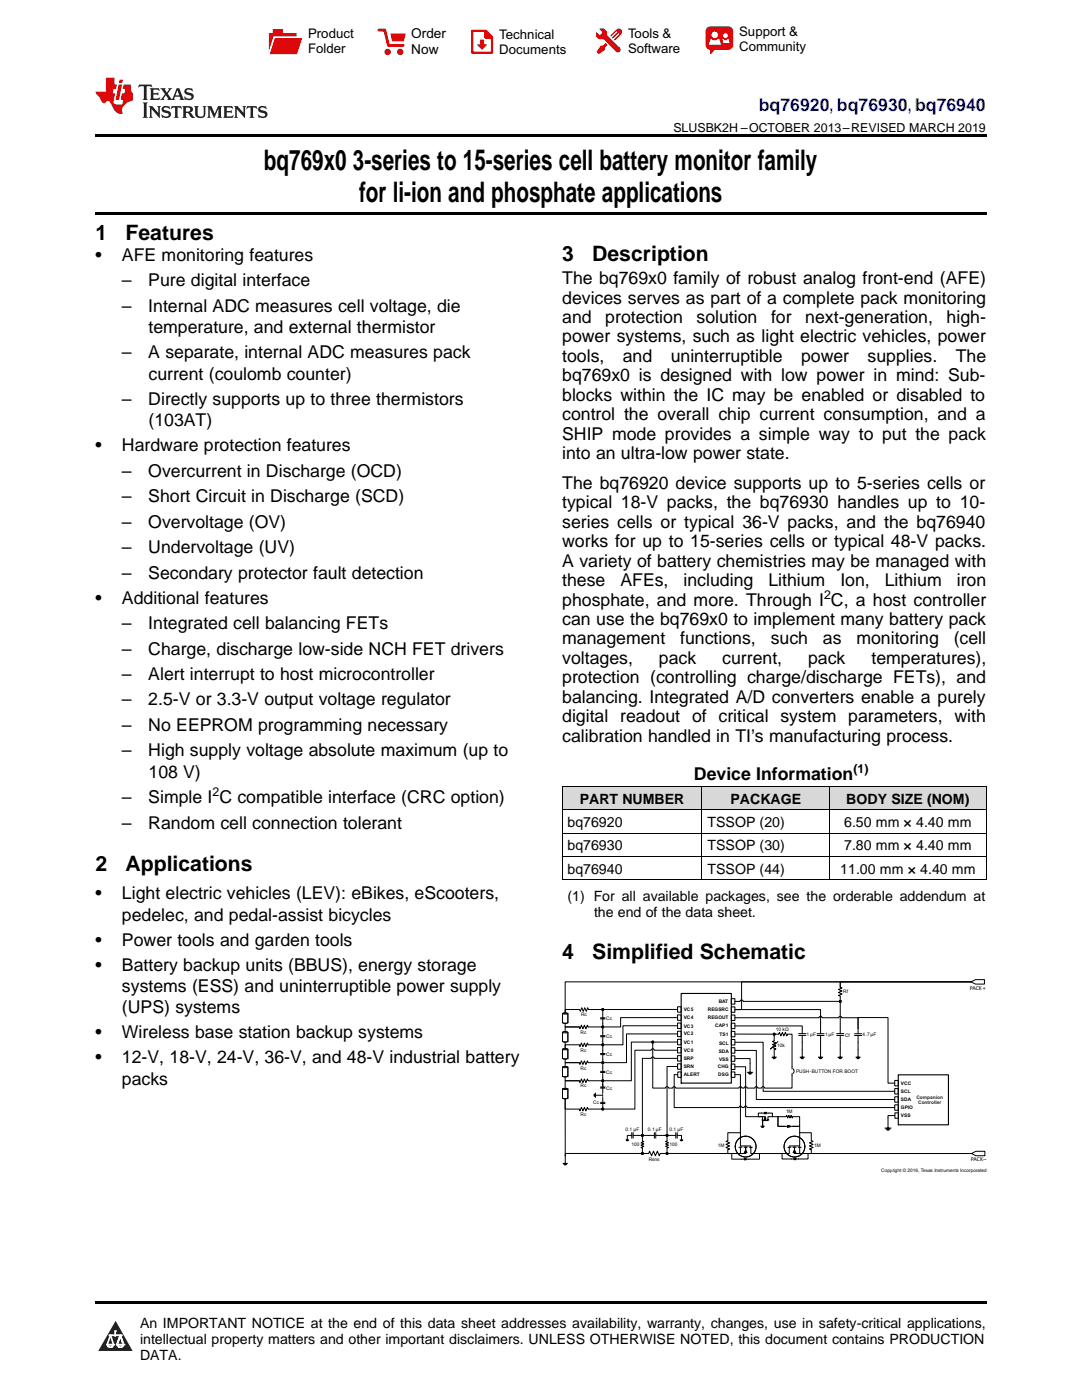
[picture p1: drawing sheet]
<svg xmlns="http://www.w3.org/2000/svg" width="216mm" height="279mm" viewBox="0 0 216 279" stroke-linecap="round" stroke-linejoin="round" font-family="sans-serif">
<defs><g id="words">
<g font-size="5.6">
<text x="52.7" y="33.9">bq769x0</text>
<text x="70.4" y="33.9">3-series to 15-series cell battery monitor family</text>
<text x="71.6" y="40.3">for li-ion and phosphate applications</text>
</g>
<g font-size="4.2">
<text x="19" y="47.8">1</text>
<text x="25" y="47.8">Features</text>
<text x="112.2" y="52">3</text>
<text x="118.2" y="52">Description</text>
<text x="19" y="173.8">2</text>
<text x="25" y="173.8">Applications</text>
<text x="112.2" y="191.5">4</text>
<text x="118.2" y="191.5">Simplified Schematic</text>
</g>
<text font-size="3.5" fill="#00f" x="151.4" y="22.2">bq76920, bq76930, bq76940</text>
<g font-size="3.5">
<text x="19" y="52">•</text>
<text x="24.3" y="52">AFE monitoring features</text>
<text x="24.3" y="57.1">–</text>
<text x="29.6" y="57.1">Pure digital interface</text>
<text x="112.2" y="56.7">The bq769x0 family of robust analog front-end (AFE)</text>
<text x="24.3" y="62.2">–</text>
<text x="29.6" y="62.2">Internal ADC measures cell voltage, die</text>
<text x="112.2" y="60.6">devices serves as part of a complete pack monitoring</text>
<text x="112.2" y="64.5">and</text>
<text x="120.8" y="64.5">protection</text>
<text x="139" y="64.5">solution</text>
<text x="153.9" y="64.5">for</text>
<text x="160.7" y="64.5">next-generation,</text>
<text x="188.9" y="64.5">high-</text>
<text x="24.3" y="71.5">–</text>
<text x="29.6" y="71.5">A separate, internal ADC measures pack</text>
<text x="29.6" y="66.4">temperature, and external thermistor</text>
<text x="112.2" y="68.3">power systems, such as light electric vehicles, power</text>
<text x="29.6" y="75.7">current (coulomb counter)</text>
<text x="112.2" y="72.2">tools,</text>
<text x="112.2" y="76.1">bq769x0 is designed with low power in mind: Sub-</text>
<text x="124.3" y="72.2">and</text>
<text x="133.8" y="72.2">uninterruptible</text>
<text x="159.8" y="72.2">power</text>
<text x="173.1" y="72.2">supplies.</text>
<text x="190.7" y="72.2">The</text>
<text x="24.3" y="80.8">–</text>
<text x="29.6" y="80.8">Directly supports up to three thermistors</text>
<text x="112.2" y="80">blocks within the IC may be enabled or disabled to</text>
<text x="112.2" y="83.9">control the overall chip current consumption, and a</text>
<text x="29.6" y="85.1">(103AT)</text>
<text x="112.2" y="87.7">SHIP mode provides a simple way to put the pack</text>
<text x="19" y="90.1">•</text>
<text x="24.3" y="90.1">Hardware protection features</text>
<text x="24.3" y="95.1">–</text>
<text x="29.6" y="95.1">Overcurrent in Discharge (OCD)</text>
<text x="112.2" y="91.6">into an ultra-low power state.</text>
<text x="24.3" y="100.2">–</text>
<text x="29.6" y="100.2">Short Circuit in Discharge (SCD)</text>
<text x="112.2" y="97.6">The bq76920 device supports up to 5-series cells or</text>
<text x="112.2" y="101.5">typical 18-V packs, the bq76930 handles up to 10-</text>
<text x="24.3" y="105.3">–</text>
<text x="29.6" y="105.3">Overvoltage (OV)</text>
<text x="112.2" y="105.3">series cells or typical 36-V packs, and the bq76940</text>
<text x="24.3" y="110.4">–</text>
<text x="29.6" y="110.4">Undervoltage (UV)</text>
<text x="112.2" y="109.2">works for up to 15-series cells or typical 48-V packs.</text>
<text x="112.2" y="113.1">A variety of battery chemistries may be managed with</text>
<text x="24.3" y="115.5">–</text>
<text x="29.6" y="115.5">Secondary protector fault detection</text>
<text x="112.2" y="117">these</text>
<text x="123.8" y="117">AFEs,</text>
<text x="136.4" y="117">including</text>
<text x="153.3" y="117">Lithium</text>
<text x="167.7" y="117">Ion,</text>
<text x="176.6" y="117">Lithium</text>
<text x="190.9" y="117">iron</text>
<text x="19" y="120.5">•</text>
<text x="24.3" y="120.5">Additional features</text>
<text x="24.3" y="125.6">–</text>
<text x="29.6" y="125.6">Integrated cell balancing FETs</text>
<text x="112.2" y="120.9">phosphate, and more. Through I C, a host controller</text>
<text x="112.2" y="124.7">can use the bq769x0 to implement many battery pack</text>
<text x="24.3" y="130.6">–</text>
<text x="29.6" y="130.6">Charge, discharge low-side NCH FET drivers</text>
<text x="112.2" y="128.6">management</text>
<text x="135.7" y="128.6">functions,</text>
<text x="153.8" y="128.6">such</text>
<text x="164.2" y="128.6">as</text>
<text x="170.9" y="128.6">monitoring</text>
<text x="190.3" y="128.6">(cell</text>
<text x="24.3" y="135.7">–</text>
<text x="29.6" y="135.7">Alert interrupt to host microcontroller</text>
<text x="112.2" y="132.5">voltages,</text>
<text x="112.2" y="136.4">protection (controlling charge/discharge FETs), and</text>
<text x="131.5" y="132.5">pack</text>
<text x="144.1" y="132.5">current,</text>
<text x="161.3" y="132.5">pack</text>
<text x="173.9" y="132.5">temperatures),</text>
<text x="24.3" y="140.8">–</text>
<text x="29.6" y="140.8">2.5-V or 3.3-V output voltage regulator</text>
<text x="112.2" y="140.3">balancing. Integrated A/D converters enable a purely</text>
<text x="24.3" y="145.9">–</text>
<text x="29.6" y="145.9">No EEPROM programming necessary</text>
<text x="112.2" y="144.1">digital readout of critical system parameters, with</text>
<text x="112.2" y="148">calibration handled in TI’s manufacturing process.</text>
<text x="24.3" y="151">–</text>
<text x="29.6" y="151">High supply voltage absolute maximum (up to</text>
<text x="29.6" y="155.2">108 V)</text>
<text x="138.5" y="155.8">Device Information</text>
<text x="24.3" y="160.3">–</text>
<text x="29.6" y="160.3">Simple I C compatible interface (CRC option)</text>
<text x="24.3" y="165.3">–</text>
<text x="29.6" y="165.3">Random cell connection tolerant</text>
<text x="19" y="179.5">•</text>
<text x="24.3" y="179.5">Light electric vehicles (LEV): eBikes, eScooters,</text>
<text x="24.3" y="183.7">pedelec, and pedal-assist bicycles</text>
<text x="19" y="188.7">•</text>
<text x="24.3" y="188.7">Power tools and garden tools</text>
<text x="19" y="193.7">•</text>
<text x="24.3" y="193.7">Battery backup units (BBUS), energy storage</text>
<text x="24.3" y="198">systems (ESS) and uninterruptible power supply</text>
<text x="24.3" y="202.2">(UPS) systems</text>
<text x="19" y="207.2">•</text>
<text x="24.3" y="207.2">Wireless base station backup systems</text>
<text x="19" y="212.2">•</text>
<text x="24.3" y="212.2">12-V, 18-V, 24-V, 36-V, and 48-V industrial battery</text>
<text x="24.3" y="216.5">packs</text>
</g>
<g font-size="2.8">
<text x="115.7" y="160.4">PART NUMBER</text>
<text x="145.8" y="160.4">PACKAGE</text>
<text x="168.9" y="160.4">BODY SIZE (NOM)</text>
<text x="113.2" y="165.1">bq76920</text>
<text x="141.2" y="165.1">TSSOP (20)</text>
<text x="168.5" y="165.1">6.50 mm × 4.40 mm</text>
<text x="113.2" y="169.7">bq76930</text>
<text x="141.2" y="169.7">TSSOP (30)</text>
<text x="168.5" y="169.7">7.80 mm × 4.40 mm</text>
<text x="113.2" y="174.4">bq76940</text>
<text x="113.2" y="179.9">(1) For all available packages, see the orderable addendum at</text>
<text x="141.2" y="174.4">TSSOP (44)</text>
<text x="167.7" y="174.4">11.00 mm × 4.40 mm</text>
<text x="118.5" y="183.1">the end of the data sheet.</text>
<text x="27.9" y="265">An IMPORTANT NOTICE at the end of this data sheet addresses availability, warranty, changes, use in safety-critical applications,</text>
<text x="27.9" y="268.2">intellectual property matters and other important disclaimers. UNLESS OTHERWISE NOTED, this document contains PRODUCTION</text>
<text x="27.9" y="271.4">DATA.</text>
</g>
<g font-size="2.7">
<text x="82.1" y="7.7">Order</text>
<text x="82.1" y="10.7">Now</text>
</g>
<g font-size="2.6">
<text x="61.5" y="7.6">Product</text>
<text x="61.5" y="10.6">Folder</text>
<text x="99.6" y="7.8">Technical</text>
<text x="99.6" y="10.8">Documents</text>
<text x="125.3" y="7.6">Tools &amp;</text>
<text x="125.3" y="10.6">Software</text>
<text x="147.5" y="7.2">Support &amp;</text>
<text x="147.5" y="10.2">Community</text>
</g>
<g font-size="2.5">
<text x="134.4" y="26.3">SLUSBK2H –OCTOBER 2013–REVISED MARCH 2019</text>
<text x="164.4" y="119.5">2</text>
<text x="170.3" y="154.3">(1)</text>
<text x="42.4" y="158.9">2</text>
</g>
<g font-size="1.2">
<text x="193.5" y="197.6">PACK+</text>
<text x="193.7" y="231.8">PACK–</text>
</g>
<g font-size="1">
<text x="115.9" y="202.8">Rc</text>
<text x="121" y="203.7">Cc</text>
<text x="136.4" y="201.8">VC5</text>
<text x="136.4" y="203.4">VC4</text>
<text x="141.2" y="201.8">REGSRC</text>
<text x="141.2" y="203.4">REGOUT</text>
<text x="143.4" y="200.2">BAT</text>
<text x="168.3" y="198.2">Rf</text>
<text x="115.9" y="206.3">Rc</text>
<text x="115.9" y="209.9">Rc</text>
<text x="121" y="207.2">Cc</text>
<text x="136.4" y="205.1">VC3</text>
<text x="136.4" y="206.6">VC2</text>
<text x="136.4" y="208.3">VC1</text>
<text x="136.4" y="209.9">VC0</text>
<text x="142.7" y="205">CAP1</text>
<text x="143.5" y="208.5">SCL</text>
<text x="143.5" y="206.8">TS1</text>
<text x="154.8" y="205.7">10 kΩ</text>
<text x="155.1" y="208.9">10k</text>
<text x="160.9" y="206.8">1 µF</text>
<text x="164.6" y="206.8">1µF</text>
<text x="168.6" y="206.9">Cf</text>
<text x="172.1" y="206.8">4.7µF</text>
<text x="115.9" y="213.5">Rc</text>
<text x="121" y="214.3">Cc</text>
<text x="121" y="210.8">Cc</text>
<text x="136.4" y="214.8">ALERT</text>
<text x="136.4" y="213.2">SRN</text>
<text x="136.4" y="211.5">SRP</text>
<text x="143.3" y="213.2">CHG</text>
<text x="143.3" y="214.8">DSG</text>
<text x="143.4" y="210.1">SDA</text>
<text x="143.5" y="211.7">VSS</text>
<text x="158.8" y="214.1">PUSH-BUTTON FOR BOOT</text>
<text x="115.9" y="217">Rc</text>
<text x="118.4" y="220.3">Cc</text>
<text x="121" y="217.5">Cc</text>
<text x="179.8" y="216.5">VCC</text>
<text x="179.8" y="221.3">GPIO</text>
<text x="179.8" y="219.8">SDA</text>
<text x="179.8" y="218.1">SCL</text>
<text x="115.9" y="222.7">Rc</text>
<text x="124.8" y="225.6">0.1 µF</text>
<text x="129.3" y="225.6">0.1 µF</text>
<text x="133.6" y="225.6">0.1 µF</text>
<text x="156.8" y="222.2">1M</text>
<text x="179.8" y="223">VSS</text>
<text x="126" y="228.7">100</text>
<text x="129.4" y="231.6">Rsns</text>
<text x="133.6" y="228.7">100</text>
<text x="143.3" y="228.8">1M</text>
<text x="162.5" y="228.8">1M</text>
</g>
<g font-size="1" fill="#231f20">
<text x="182.9" y="219.3">Companion</text>
<text x="183.2" y="220.4">Controller</text>
</g>
<text font-size=".9" x="175.9" y="233.8">Copyright © 2016, Texas Instruments Incorporated</text>
</g></defs>
<g fill="#d8d8d8">
<path d="M112.2 157h27.9v4.7h-27.9z"/>
<path d="M140.1 157h25.4v4.7h-25.4z"/>
<path d="M165.5 157h31.3v4.7h-31.3z"/>
</g>
<path d="M23.1 263.6l3.4 6h-6.9z" fill="#231f20"/>
<path d="M21.4 268.3h1.2l-.3 .6h-.3a.55 .55 0 0 1-.6-.6z" fill-rule="evenodd" fill="#fff"/>
<path d="M21.4 268.3h1.2l-.3 .6h-.3a.55 .55 0 0 1-.6-.6z" fill="none" stroke="#231f20" stroke-width=".34"/>
<path d="M21.4 268.3l1.2 .1-.3 .5h-.5z" fill="none" stroke="#fff" stroke-width=".34"/>
<path d="M23 266.6h.1" fill="none" stroke="#fff" stroke-width=".34"/>
<path d="M23 265.6v1z" fill="#fff"/>
<path d="M23 265.6v1z" fill="none" stroke="#fff" stroke-width=".34"/>
<circle cx="23" cy="265.6" r=".17" fill="#fff"/>
<path d="M21.9 266.5h.1" fill="none" stroke="#fff" stroke-width=".34"/>
<path d="M21.9 266.5h2.3z" fill="#fff"/>
<path d="M21.9 266.5h2.3z" fill="none" stroke="#fff" stroke-width=".34"/>
<circle cx="24.2" cy="266.5" r=".17" fill="#fff"/>
<path d="M23.3 268.3h.1" fill="none" stroke="#fff" stroke-width=".34"/>
<path d="M24 266.5l-.7 1.8z" fill="#fff"/>
<path d="M24 266.5l-.7 1.8z" fill="none" stroke="#fff" stroke-width=".34"/>
<path d="M24 266.5l.7 1.8z" fill="#fff"/>
<path d="M24 266.5l.7 1.8z" fill="none" stroke="#fff" stroke-width=".34"/>
<path d="M24.6 268.3h.1" fill="none" stroke="#fff" stroke-width=".34"/>
<circle cx="21.4" cy="268.3" r=".17" fill="#fff"/>
<path d="M22.1 266.5l-.7 1.8z" fill="#fff"/>
<path d="M22.1 266.5l-.7 1.8z" fill="none" stroke="#fff" stroke-width=".34"/>
<path d="M22.1 266.5l.5 1.8z" fill="#fff"/>
<path d="M22.1 266.5l.5 1.8z" fill="none" stroke="#fff" stroke-width=".34"/>
<circle cx="22.6" cy="268.3" r=".17" fill="#fff"/>
<path d="M23.4 268.3h1.3a.65 .65 0 0 1-.7 .6 .65 .65 0 0 1-.6-.6z" fill-rule="evenodd" fill="#fff"/>
<path d="M23.4 268.3h1.3a.65 .65 0 0 1-.7 .6 .65 .65 0 0 1-.6-.6z" fill="none" stroke="#231f20" stroke-width=".34"/>
<path d="M23.4 268.3h1.3l-.4 .6h-.6z" fill="none" stroke="#fff" stroke-width=".34"/>
<path d="M23.3 268.3h.1" fill="none" stroke="#fff" stroke-width=".34"/>
<circle cx="24.7" cy="268.3" r=".17" fill="#fff"/>
<path d="M19 259.7h177.8v.5h-177.8z" fill="#000"/>
<path d="M112.8 211.4v.7h2.8M115.6 212.1l.1 .3 .3-.7 .3 .7 .3-.7 .3 .7 .3-.7 .2 .4M115.6 215.7l.1 .3 .3-.7 .3 .7 .3-.7 .3 .7 .3-.7 .2 .4M115.6 212.1h-2.8v.9M117.4 204.9l-.2-.3-.3 .7-.3-.7-.3 .7-.3-.7-.3 .7-.1-.4h-2.8v1.1M117.4 208.5l-.2-.3-.3 .7-.3-.7-.3 .7-.3-.7-.3 .7-.1-.4h-2.8v.9" fill="none" stroke="#000" stroke-width=".2"/>
<path d="M112.2 209.4l.6-.1 .5 .1v1.8l-.5 .2-.6-.2z" fill-rule="evenodd" fill="#fff"/>
<path d="M112.2 209.4l.6-.1 .5 .1v1.8l-.5 .2-.6-.2zM112.2 209.4l.6 .1 .5-.1M112.8 214.9v.8h2.8h-2.8v1.6" fill="none" stroke="#000" stroke-width=".2"/>
<path d="M112.2 213l.6-.2 .5 .2v1.8l-.5 .1-.6-.1z" fill-rule="evenodd" fill="#fff"/>
<path d="M112.2 213l.6-.2 .5 .2v1.8l-.5 .1-.6-.1zM112.2 213l.6 .1 .5-.1M112.8 204.2v.7h2.8M112.8 208v1.4M115.6 201.5h-2.8v.6M112.3 232.2h.9M112.5 232.3h.6M112.6 232.5h.3M112.8 230.7v1.5M129.4 230.2l.2-.5 .4 1 .4-1 .4 1 .4-1 .4 1 .1-.5" fill="none" stroke="#000" stroke-width=".2"/>
<path d="M112.2 206l.6-.1 .5 .1v1.8l-.5 .2-.6-.2z" fill-rule="evenodd" fill="#fff"/>
<g fill="none" stroke="#000" stroke-width=".2">
<path d="M112.2 206l.6-.1 .5 .1v1.8l-.5 .2-.6-.2zM112.2 206l.6 .2 .5-.2M112.8 219.3v11.4M117.4 204.9h2.7M117.4 208.5h2.7M117.4 212.1h2.7M117.4 215.7h2.7M119.8 203.3h.9M119.8 203.1h.9M119.8 206.9h.9M119.8 206.7h.9M119.8 214h.9"/>
<path d="M119.8 213.8h.9M119.8 217.2h.9M119.8 216.9h.9M119.8 210.5h.9M119.8 210.3h.9M120.1 204.8h.3v.3h-.3zM120.1 208.4h.3v.2h-.3zM120.1 211.9h.3v.3h-.3zM120.1 215.6h.3v.2h-.3zM120.3 202.5v.6M120.3 203.3v1.5M120.3 205.1v1.6"/>
<path d="M120.3 206.9v1.4M120.3 208.7v1.6M120.3 210.5v1.4M120.3 212.3v1.5M120.3 214v1.5M120.3 215.9v1M120.3 217.2v.8M170.5 206.7h1.4M170.5 206.3h1.4M171.2 205.2v1.1M171.2 206.7v2.8M120.1 221.2h.3v.3h-.2z"/>
<path d="M125.2 226.6h.9M126.1 226v1.2M126.3 226v1.2M126.3 226.6h1.2M128.2 226.8v.9l.3 .1-.6 .3 .6 .2-.6 .2 .6 .3-.6 .2 .3 .1"/>
</g>
<g fill="#000">
<path d="M120.1 204.8h.3v.3h-.3z" fill-rule="evenodd"/>
<path d="M120.1 208.4h.3v.2h-.3z" fill-rule="evenodd"/>
<path d="M120.1 211.9h.3v.3h-.3z" fill-rule="evenodd"/>
<path d="M120.1 215.6h.3v.2h-.3z" fill-rule="evenodd"/>
<path d="M120.1 221.2h.3v.3h-.2z" fill-rule="evenodd"/>
</g>
<path d="M135.2 200.9h.7v1.1h-.7z" fill-rule="evenodd" fill="#fff"/>
<path d="M135.2 200.9h.7v1.1h-.7z" fill="none" stroke="#000" stroke-width=".2"/>
<path d="M135.2 202.5h.7v1.1h-.7z" fill-rule="evenodd" fill="#fff"/>
<path d="M135.2 202.5h.7v1.1h-.7z" fill="none" stroke="#000" stroke-width=".2"/>
<path d="M135.2 204.2h.7v1.1h-.7z" fill-rule="evenodd" fill="#fff"/>
<path d="M135.2 204.2h.7v1.1h-.7z" fill="none" stroke="#000" stroke-width=".2"/>
<path d="M135.2 205.8h.7v1.1h-.7z" fill-rule="evenodd" fill="#fff"/>
<path d="M135.2 205.8h.7v1.1h-.7z" fill="none" stroke="#000" stroke-width=".2"/>
<path d="M135.2 207.4h.7v1.1h-.7z" fill-rule="evenodd" fill="#fff"/>
<path d="M135.2 207.4h.7v1.1h-.7z" fill="none" stroke="#000" stroke-width=".2"/>
<path d="M135.2 209h.7v1.1h-.7z" fill-rule="evenodd" fill="#fff"/>
<path d="M135.2 209h.7v1.1h-.7z" fill="none" stroke="#000" stroke-width=".2"/>
<path d="M135.2 210.7h.7v1.1h-.7z" fill-rule="evenodd" fill="#fff"/>
<path d="M135.2 210.7h.7v1.1h-.7z" fill="none" stroke="#000" stroke-width=".2"/>
<path d="M135.2 212.3h.7v1.1h-.7z" fill-rule="evenodd" fill="#fff"/>
<path d="M135.2 212.3h.7v1.1h-.7z" fill="none" stroke="#000" stroke-width=".2"/>
<path d="M145.9 213.9h.7v1.1h-.7z" fill-rule="evenodd" fill="#fff"/>
<path d="M145.9 213.9h.7v1.1h-.7z" fill="none" stroke="#000" stroke-width=".2"/>
<path d="M145.9 212.4h.7v1h-.7z" fill-rule="evenodd" fill="#fff"/>
<path d="M145.9 212.4h.7v1h-.7z" fill="none" stroke="#000" stroke-width=".2"/>
<path d="M145.9 210.7h.7v1.1h-.7z" fill-rule="evenodd" fill="#fff"/>
<path d="M145.9 210.7h.7v1.1h-.7z" fill="none" stroke="#000" stroke-width=".2"/>
<path d="M145.9 209.1h.7v1.1h-.7z" fill-rule="evenodd" fill="#fff"/>
<path d="M145.9 209.1h.7v1.1h-.7z" fill="none" stroke="#000" stroke-width=".2"/>
<path d="M145.9 199.3h.7v1.1h-.7z" fill-rule="evenodd" fill="#fff"/>
<path d="M145.9 199.3h.7v1.1h-.7z" fill="none" stroke="#000" stroke-width=".2"/>
<path d="M145.9 200.9h.7v1.1h-.7z" fill-rule="evenodd" fill="#fff"/>
<path d="M145.9 200.9h.7v1.1h-.7z" fill="none" stroke="#000" stroke-width=".2"/>
<path d="M145.9 202.6h.7v1.1h-.7z" fill-rule="evenodd" fill="#fff"/>
<path d="M145.9 202.6h.7v1.1h-.7z" fill="none" stroke="#000" stroke-width=".2"/>
<path d="M145.9 204.2h.7v1.1h-.7z" fill-rule="evenodd" fill="#fff"/>
<path d="M145.9 204.2h.7v1.1h-.7z" fill="none" stroke="#000" stroke-width=".2"/>
<path d="M145.9 205.8h.7v1.1h-.7z" fill-rule="evenodd" fill="#fff"/>
<path d="M145.9 205.8h.7v1.1h-.7z" fill="none" stroke="#000" stroke-width=".2"/>
<path d="M145.9 207.5h.7v1h-.7z" fill-rule="evenodd" fill="#fff"/>
<g fill="none" stroke="#000" stroke-width=".2">
<path d="M167.5 199.8h-19.2l-.3-.2-.3 .2-1.1 .1M167.5 199.7h.3v.3h-.2zM112.8 219.3v2h2.8l.1 .4 .3-.7 .3 .7 .3-.7 .3 .7 .3-.7 .2 .3M135.2 206.3h-10.2v5.8h-4.5M135.2 204.7h-10.9v3.8h-3.8M135.2 211.2h-4.7a.3 .3 0 0 0-.3-.3 .3 .3 0 0 0-.2 .3h-1.8v15.2M135.2 212.8h-2.1v13.6M135.2 208h-4.8M145.9 207.5h.7v1h-.7zM146.6 214.5h1.1v11.6M146.6 204.7h13.5v1.6M146.6 211.3h3.1v.9"/>
<path d="M159.4 206.6h1.4M159.4 206.3h1.4M160.1 206.6v1.5M167 206.6h1.4M167 206.3h1.4M167.7 200v6.3M167.7 206.6v2.9M124.9 227.5h.5M125 227.6h.3M125.1 227.7h.2M125.2 226.6v.9M127.5 226.6h.5"/>
<path d="M128 226.5h.3v.2l-.2 .1zM128 230.1h.3v.2h-.3zM128.2 229.1v.9M128.4 230.2h1M131.7 230.2h1.2M132.9 226.5h.4v.2h-.4zM132.9 230.1h.4v.2h-.4zM133.1 226.8v.9l-.3 .1 .6 .3-.6 .2 .6 .2-.6 .3 .6 .2-.3 .1v.9M133.7 226.6h1.1M134.8 226v1.2M135.1 226.6h.9M135.1 226v1.2"/>
<path d="M135.7 227.5h.6M135.8 227.6h.4M135.9 227.7h.2M136 226.6v.9"/>
</g>
<g fill="#000">
<path d="M167.5 199.7h.3v.3h-.2z" fill-rule="evenodd"/>
<path d="M128 226.5h.3v.2l-.2 .1z" fill-rule="evenodd"/>
<path d="M128 230.1h.3v.2h-.3z" fill-rule="evenodd"/>
<path d="M132.9 226.5h.4v.2h-.4z" fill-rule="evenodd"/>
<path d="M132.9 230.1h.4v.2h-.4z" fill-rule="evenodd"/>
</g>
<path d="M112.2 217.3l.6-.1 .5 .1v1.9l-.5 .1-.6-.1z" fill-rule="evenodd" fill="#fff"/>
<path d="M167.7 197l.3 .2-.7 .3 .7 .3-.7 .3 .7 .3-.7 .3 .4 .1v.9M112.2 217.3l.6-.1 .5 .1v1.9l-.5 .1-.6-.1zM112.2 217.3l.6 .2 .5-.2M149.1 214h1.1M149.3 214.2h.7M149.5 214.4h.3M149.7 212.2v1.8" fill="none" stroke="#000" stroke-width=".2"/>
<circle cx="158.5" cy="228.8" r="2.07" fill="#fff"/>
<g fill="none" stroke="#000" stroke-width=".2">
<path d="M157.2 229h.6M157.5 229v1.2h-1.7M158.2 229h.6M158.5 229.5l.3 .5h-.5zM158.5 230v-1v1.2h1.1M159.3 229h.6M159.6 226.1v2.6h-2.1M161.9 227.6l.3 .2-.7 .3 .7 .3-.7 .3 .7 .3-.7 .3 .4 .2v.7h-2.3v-1.2"/>
<circle cx="158.5" cy="228.8" r="2.07"/>
</g>
<path d="M158.5 229.5l.3 .5h-.5z" fill="#000"/>
<circle cx="148.8" cy="228.8" r="2.07" fill="#fff"/>
<g fill="none" stroke="#000" stroke-width=".2">
<path d="M115.6 201.5l.2 .3 .3-.7 .3 .7 .3-.7 .3 .7 .3-.7 .1 .4h2.7M120.1 201.3h.3v.3h-.3zM120.3 201.6v.8M135.2 203.1h-11.4v1.8h-3.3M135.2 201.5h-14.7M146.6 206.4h7.7M154.5 207.7l-.4 .2 .7 .3-.7 .3 .7 .3-.7 .2 .7 .3-.3 .2M155.2 207.8l-1.5 1.6 .1-.1M133.3 230.2h12.7M146 230.2v1.1h2M147.4 229h.7M147.7 229v1.2h-1.7"/>
<path d="M148.5 229h.6M148.8 229.5l.3 .5h-.6zM148.8 230v-1v1.2h-1.1M149.5 229h.6M149.8 228.7h-2.1v-2.6h-2.5v1.5l-.3 .2 .7 .3-.7 .3 .7 .3-.7 .3 .7 .3-.4 .2v.7h.8M149.8 229v1.2h1.7M151.5 230.2v1.1h-2.1M151.5 230.2h4.3"/>
<circle cx="148.8" cy="228.8" r="2.07"/>
</g>
<g fill="#000">
<path d="M148.8 229.5l.3 .5h-.6z"/>
<path d="M120.1 201.3h.3v.3h-.3z" fill-rule="evenodd"/>
<path d="M153.8 209.2l1.4-1.4-1.5 1.6z" fill-rule="evenodd"/>
</g>
<path d="M135.2 213.9h.8v1.1h-.8z" fill-rule="evenodd" fill="#fff"/>
<g fill="none" stroke="#000" stroke-width=".2">
<path d="M130.1 208h-4.1v7.7h-5.5M130.1 207.8h.2l.1 .3h-.2zM135.2 213.9h.8v1.1h-.8zM146.6 212.9h2.2v10h3.4v.6M157.2 206.4h.8v6.9M158 214.2v.5M158.2 213.3l.2 .5-.2 .4M151.8 224.8h.7M151.9 224.9h.5M152 222.9h-.7v-.8h2.8v.8M152 223.5h.3M152 225h.3"/>
<path d="M152.2 222.9h.5v.6v-.5M152.2 223.6v1.4v-1.4h1M152.5 222.1l.4-.1v.3zM152.5 222v.3M152.5 223.5h.4M152.7 222.9l.1 .3h-.2zM153.1 223.5h.3M154.1 222.9h-.9v.6M154.1 222.9h1.1v1.9h1.4M156.6 224.8h-1.4v-1.9h1.7l.1-.3 .2 .5 .2-.5 .2 .5 .3-.5 .2 .5 .1-.2h1.4v1.9h-1.4M156.6 224.8h1.6M157.2 224.6l.4 .2-.4 .2z"/>
<path d="M157.6 224.6v.4M158.2 224.8h1.4v1.3"/>
</g>
<g fill="#000">
<path d="M152.7 222.9l.1 .3h-.2zM152.5 222.1l.4-.1v.3zM157.2 224.6l.4 .2-.4 .2z"/>
<path d="M130.1 207.8h.2l.1 .3h-.2z" fill-rule="evenodd"/>
</g>
<path d="M135.9 198.3h10v17.9h-10z" fill="none" stroke="#000" stroke-width=".22"/>
<path d="M178.5 215.6h.7v1.1h-.7z" fill-rule="evenodd" fill="#fff"/>
<path d="M178.5 215.6h.7v1.1h-.7z" fill="none" stroke="#000" stroke-width=".2"/>
<path d="M178.5 217.3h.7v1h-.7z" fill-rule="evenodd" fill="#fff"/>
<path d="M178.5 217.3h.7v1h-.7z" fill="none" stroke="#000" stroke-width=".2"/>
<path d="M178.5 218.9h.7v1.1h-.7z" fill-rule="evenodd" fill="#fff"/>
<path d="M178.5 218.9h.7v1.1h-.7z" fill="none" stroke="#000" stroke-width=".2"/>
<path d="M178.5 220.5h.7v1.1h-.7z" fill-rule="evenodd" fill="#fff"/>
<path d="M178.5 220.5h.7v1.1h-.7z" fill="none" stroke="#000" stroke-width=".2"/>
<path d="M178.6 222.1h.7v1.1h-.7z" fill-rule="evenodd" fill="#fff"/>
<g fill="none" stroke="#000" stroke-width=".2">
<path d="M168 196h-.3v1M135.2 214.5h-.7v6.5h12.9l.3-.3 .3 .3h.5l.3-.3 .3 .3h29.4M146.6 203.1h16.8l.3-.3 .3 .3h3.4l.3-.3 .3 .3h3.2v2.1v-2.1h6v13.1h1.3M146.6 208h5.7v9.8h26.2M146.6 209.6h4.3v9.8h27.6M148 231.3h1.4M148.5 231.2l.4 .1-.4 .2zM148.9 231.2v.3M156.1 230.2v1.1h5.1v-1.1M158.4 231.3l.4-.2v.4zM158.4 231.1v.4M176.6 225.1h1.2"/>
<path d="M176.8 225.3h.8M177 225.5h.4M178.6 222.1h.7v1.1h-.7zM178.6 222.6h-1.4v2.5"/>
</g>
<path d="M179.2 214.5h10.1v10h-10.1z" fill="none" stroke="#000" stroke-width=".22"/>
<path d="M148.5 231.2l.4 .1-.4 .2zM158.4 231.3l.4-.2v.4z" fill="#000"/>
<path d="M112.2 202.3l.6-.2 .5 .2v1.8l-.5 .1-.6-.1z" fill-rule="evenodd" fill="#fff"/>
<g fill="none" stroke="#000" stroke-width=".2">
<path d="M112.2 202.3l.6-.2 .5 .2v1.8l-.5 .1-.6-.1zM112.2 202.3l.6 .1 .5-.1M118.5 218.4v.3M118.7 218.3v.6M118.8 218.1v.9M118.8 218.6h1.5M120.3 219.1v.9M130.2 208.1v9.1h2.6a.3 .3 0 0 1 .3-.3 .3 .3 0 0 1 .3 .3h.8l.3-.3 .3 .3h12.6l.2-.3a.3 .3 0 0 1 .4 .3h.5l.3-.3 .3 .3h1.5a.3 .3 0 0 1 .3-.3 .3 .3 0 0 1 .3 .3h.8a.3 .3 0 0 1 .3-.3 .3 .3 0 0 1 .3 .3h5.4v-2.5M135.2 209.6h-4.7l-.3-.3-.2 .3h-3.3v11.7h-6.2M146.6 201.5h17.1v4.8M154 211h.9M154.2 211.1h.6"/>
<path d="M154.3 206.3h.3v.2h-.3zM154.3 211.3h.3M154.5 206.6v1.1M154.5 209.5v1.5M154.7 206.4h.7l.1-.4 .3 .7 .3-.7 .3 .7 .3-.7 .3 .7 .2-.3M159.6 211h.9M159.8 211.1h.6M159.9 211.3h.3M160.1 208.1v2.9M163 206.7h1.4M163 206.3h1.4M163.3 211h.9"/>
<path d="M163.4 211.1h.6M163.6 211.3h.3M163.7 206.7v4.3M167.2 211h.9M167.4 211.1h.6M167.5 211.3h.3M167.7 209.5v1.5M170.8 211h.9M170.9 211.1h.6M171.1 211.3h.3M171.2 209.5v1.5M119.8 220h.9"/>
<path d="M119.8 220.2h.9M120.1 221.3h-2.7M120.3 220.2v1M128 230.2h-15.2v.5M128.4 226.6h2.2M130.6 226v1.2M130.8 226v1.2M130.8 226.6h2.1M159.6 226.1h2.3v1.5"/>
</g>
<path d="M154.3 206.3h.3v.2h-.3z" fill-rule="evenodd" fill="#000"/>
<path d="M193.8 196l.9-.5h1.7v.9h-1.7z" fill-rule="evenodd" fill="#fff"/>
<path d="M193.8 196l.9-.5h1.7v.9h-1.7zM193.8 196h-26.1v1M193.8 196h-45.8v5.5h-1.4M193.8 196h-81v6.1" fill="none" stroke="#000" stroke-width=".2"/>
<path d="M193.8 230.2l.9-.4h1.8v.9h-1.8z" fill-rule="evenodd" fill="#fff"/>
<g fill="none" stroke="#000" stroke-width=".2">
<path d="M112.2 157h84.6M112.2 157v18.6M140.1 157v18.6M165.5 157v18.6M196.8 157v18.6M112.2 175.6h84.6M112.2 170.9h84.6M112.2 166.3h84.6M112.2 161.6h84.6M120.3 218v1.1M132.6 226.6h1.2M161.3 230.2h32.5"/>
<path d="M193.8 230.2l.9-.4h1.8v.9h-1.8z"/>
</g>
<path d="M19 26.8h177.8v.6h-177.8zM19 42.3h177.8v.5h-177.8z" fill="#000"/>
<path d="M27.7 16.9l-.1 .6 .6-.3h.5v.2v2.2l-.2 .4h1l-.2-.4v-2.2v-.2h.5l.6 .3-.2-.6zM29.9 17.6l.2 .4v1.6l-.2 .4h1.9l.1-.6a1.09 1.09 0 0 1-1.3 .1v-.6h.6l.4 .2v-.7l-.2 .2h-.8v-.6l.2-.1a1.01 1.01 0 0 1 1 .3l-.1-.6zM32 17.6l.9 1.2-1 1.2h.9l-.2-.3 .5-.7 .5 .7-.3 .3h1.7l-.2-.3 .1-.4h1l.1 .4-.2 .3h1l-.3-.4-.7-2h-.5l-1 2.2-.8-1.1 .9-1.1h-.9l.2 .2-.4 .7-.4-.7 .2-.2zM35.4 18l.4 1h-.8zM37 17.7a.66 .66 0 0 0-.2 .8 .66 .66 0 0 0 .6 .4l.7 .2 .1 .2a.8 .8 0 0 1-.7 .4 .8 .8 0 0 1-.7-.5l.1 .8 .2-.2a.94 .94 0 0 0 1.1 .1 .94 .94 0 0 0 .4-.9 1.48 1.48 0 0 0-1.3-.6v-.4a1.1 1.1 0 0 1 1.2 .2l-.2-.6-.2 .1-.5-.1zM28.5 20.4l.2 .4v2.3l-.2 .4h1l-.2-.4v-2.3l.2-.4zM29.7 21.2l.2 .4v1.5l-.2 .4h.8l-.3-.4 .1-1.3 1.6 1.8v-2l.2-.4h-.7l.2 .2v1.1l-1.2-1.3zM32.5 21.3a.66 .66 0 0 0-.2 .8 .66 .66 0 0 0 .6 .4l.6 .2 .2 .2a.8 .8 0 0 1-.8 .4 .8 .8 0 0 1-.7-.5l.2 .7 .2-.1a.94 .94 0 0 0 1 .1 .94 .94 0 0 0 .5-1 1.47 1.47 0 0 0-1.3-.6l-.1-.3a1.1 1.1 0 0 1 1.3 .2l-.2-.6-.2 .1-.5-.2zM34.3 21.2l-.2 .6a.64 .64 0 0 1 .8-.3v1.6l-.2 .4h1l-.3-.4 .1-1.6a.66 .66 0 0 1 .8 .3l-.2-.6zM36.3 21.2l.3 .4v1.5l-.3 .4h1l-.2-.2v-.7h.5l.1 .1a.8 .8 0 0 0 1.2 .7l-1-1a.62 .62 0 0 0 .6-.5 .62 .62 0 0 0-.6-.7zM37.1 21.5h.1a.48 .48 0 0 1 .6 0 .48 .48 0 0 1 .1 .6l-.2 .1-.6 .1zM38.7 21.2l.2 .2a2.29 2.29 0 0 0 .4 2 1.05 1.05 0 0 0 1.7-.7v-1.3l.2-.2h-.8l.2 .4v1.1a.61 .61 0 0 1-.6 .6 .61 .61 0 0 1-.6-.6v-1.1l.3-.4zM41.3 21.2l.3 .4v1.5l-.3 .4h.8l-.2-.4v-1.4l.8 1.9 .9-1.9v1.4l-.2 .4h.9l-.2-.4v-1.5l.2-.4h-.8l-.7 1.5-.6-1.5zM44.5 21.2l.2 .4v1.5l-.2 .4h1.9l.2-.6a1.1 1.1 0 0 1-1.4 .2v-.7h.6l.4 .2v-.6l-.2 .1-.8 .1v-.6l.2-.1a1.02 1.02 0 0 1 1.1 .2l-.2-.5zM46.7 21.2l.2 .4v1.5l-.2 .4h.8l-.3-.4 .1-1.3 1.6 1.8v-2l.2-.4h-.7l.2 .2v1.1l-1.2-1.3zM49.3 21.2l-.1 .6a.64 .64 0 0 1 .8-.3v1.6l-.3 .4h1l-.2-.4v-1.6a.66 .66 0 0 1 .8 .3l-.1-.6zM51.7 21.3a.66 .66 0 0 0-.2 .7 .66 .66 0 0 0 .7 .5l.6 .2 .1 .2a.8 .8 0 0 1-.7 .4 .8 .8 0 0 1-.7-.5l.1 .7 .2-.1a.94 .94 0 0 0 1.1 .1 .94 .94 0 0 0 .4-1 1.48 1.48 0 0 0-1.2-.6l-.1-.3a1.1 1.1 0 0 1 1.2 .2l-.2-.6-.1 .1-.6-.2z" fill="#231f20"/>
<path d="M21.1 15.5v2.8h-2v.4l.9 .9a.96 .96 0 0 0 1 1 .59 .59 0 0 1 .5-.4 .59 .59 0 0 1 .5 .3l.4 .8a1.61 1.61 0 0 0 2.1 1.3 1.63 1.63 0 0 1 1.1-2.2l.9-.3v-1.5a1.6 1.6 0 0 1-.4-1.7h-1.4l-.2 .9h.5l-.2 .8h-.5l-.2 1v.3h.5l-.2 .9h-.7a.74 .74 0 0 1-1-.6l.3-1.6h-.5l.2-.8h.5l.1-.9h-.4v-1.4zM23.7 16.9l-.7 3h.8l.6-3zM23.8 15.9l-.1 .7h.7l.2-.7z" fill="#ee1d23"/>
<g fill="#d60000">
<path d="M54.4 5.8h2v.8h2.8v4.2h-5.5v-4.2h.7z" fill-rule="evenodd"/>
<path d="M54.7 7.5h5.6l-1 3.3h-5.6z" fill-rule="evenodd"/>
</g>
<path d="M54.6 7.4h5.8l-.1 .1h-5.5l-1.1 3.3z" fill-rule="evenodd" fill="#fff"/>
<path d="M54.6 7.4h5.8l-.1 .1h-5.5l-1.1 3.3z" fill="none" stroke="#fff" stroke-width=".2"/>
<path d="M75.6 6h1.2l.7 3.1h3" fill="none" stroke="#d60000" stroke-width=".56"/>
<g fill="#d60000">
<path d="M77.9 6.7h3.1l-.4 1.5h-2.3z" fill-rule="evenodd"/>
<circle cx="77.3" cy="10.4" r=".64"/>
<circle cx="79.9" cy="10.4" r=".64"/>
</g>
<path d="M94.2 6.2h2.7l1.3 1.2v3.1h-4z" fill="none" stroke="#d60000" stroke-width=".44"/>
<g fill="#d60000">
<path d="M95.8 7.9h.8v1h.6l-1 1.1-1-1v-.1h.6z" fill-rule="evenodd"/>
<path d="M96.6 6.2h.3l1.3 1.2v.4h-1.3l-.3-.4z" fill-rule="evenodd"/>
<path d="M119.6 5.7h.9l.6 .6 .1 .7 2.5 2.5-.8 .8-2.3-2.3-1.1-.2-.6-.6v-.8l.7 .6 .5-.4v-.2l-.4-.5z" fill-rule="evenodd"/>
<path d="M119.9 9.1h.4l.5-.5 .4 .4-.5 .5v.4l-1.2 .9-.5-.5z" fill-rule="evenodd"/>
<path d="M123 5.9a.67 .67 0 0 1 .9 0 .67 .67 0 0 1 0 .9z" fill-rule="evenodd"/>
<path d="M123 5.9l.9 .9-1.2 1.2h-.2l.1-.2 .9-.9 .1-.2h-.3l-.9 1h-.2v-.2l.9-1 .1-.2h-.3l-.9 1h-.2v-.2z" fill-rule="evenodd"/>
<circle cx="123.3" cy="9.9" r=".54"/>
</g>
<path d="M121.1 6.3l-.1 .7" fill="none" stroke="#d60000" stroke-width=".2"/>
<g fill="#d60000">
<path d="M141.1 5.5l.6-.2h3.6a.95 .95 0 0 1 1 .9v2.8a.95 .95 0 0 1-1 .9h-3.6a.95 .95 0 0 1-.9-.9v-2.8z" fill-rule="evenodd"/>
<path d="M141.7 9.9h.9l-.7 .9h-.2z" fill-rule="evenodd"/>
</g>
<g fill="#fff">
<path d="M144.3 8.6h1.3z"/>
<path d="M141.8 7.8h.3l.1 .2h.8l.2-.2h.3l.4 1.1h-2.5z" fill-rule="evenodd"/>
<path d="M144.2 7.8h.2l.2 .2h.4l.2-.2h.2l.2 .8h-1.3z" fill-rule="evenodd"/>
<circle cx="142.6" cy="6.9" r=".65"/>
<circle cx="144.8" cy="7.1" r=".48"/>
</g>
<use href="#words"/>
</svg>
